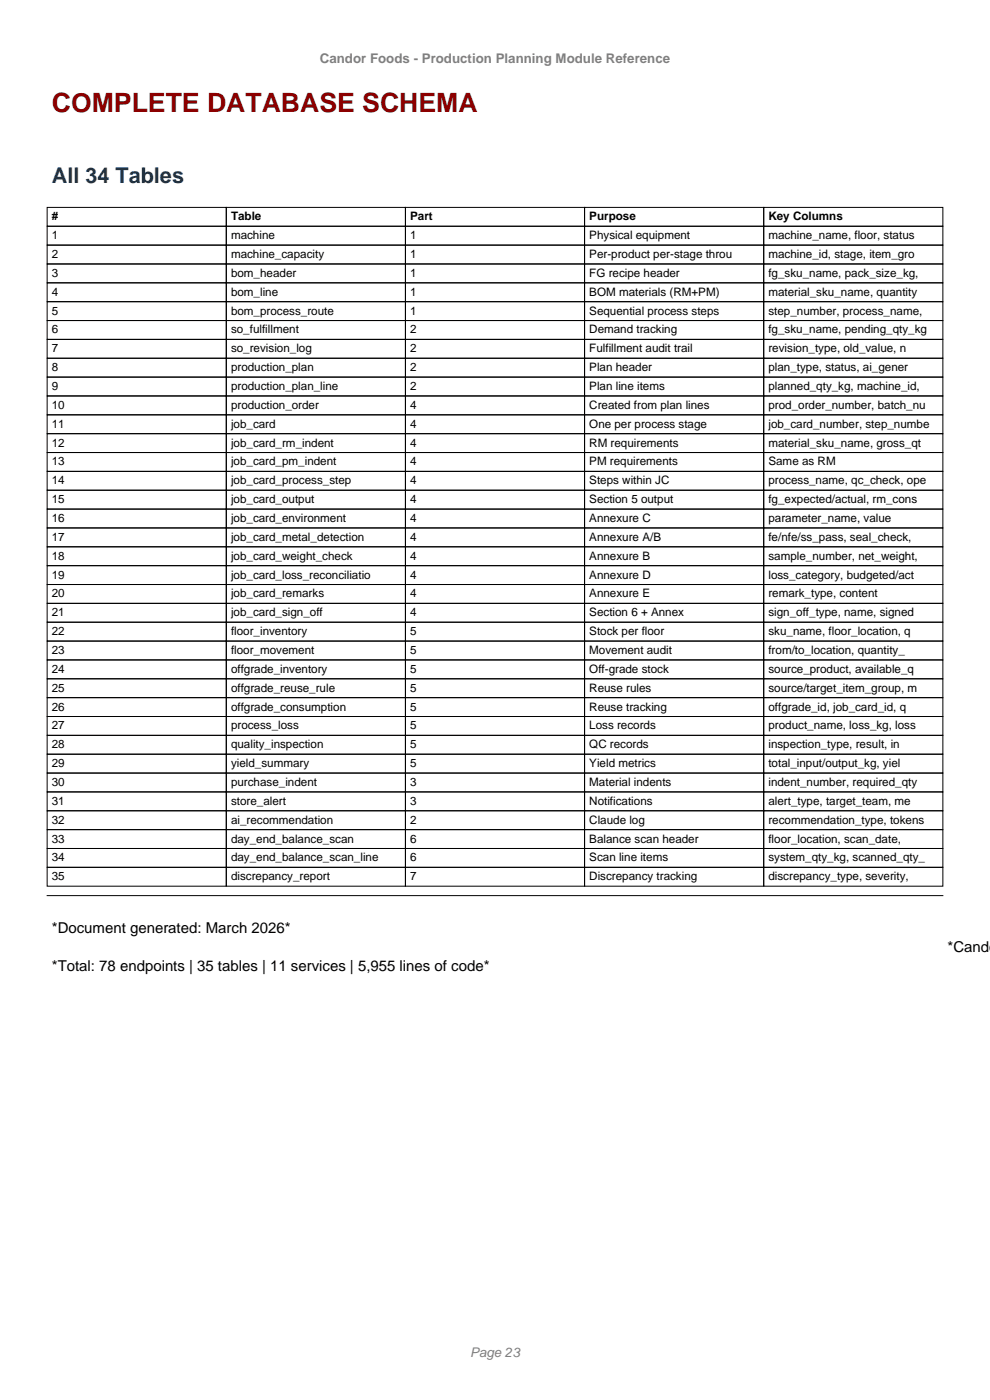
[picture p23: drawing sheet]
<svg xmlns="http://www.w3.org/2000/svg" width="210mm" height="297mm" viewBox="0 0 210 297" stroke-linecap="round" stroke-linejoin="round" font-family="sans-serif">
<defs><g id="words">
<text font-size="5.6" fill="#8b0000" x="11" y="23.7">COMPLETE DATABASE SCHEMA</text>
<text font-size="4.6" fill="#036" x="11" y="38.9">All 34 Tables</text>
<g font-size="3.2">
<text x="11" y="198">*Document generated: March 2026*</text>
<text x="201" y="202">*Cando</text>
<text x="11" y="206">*Total: 78 endpoints | 35 tables | 11 services | 5,955 lines of code*</text>
</g>
<g font-size="2.8" fill="#808080">
<text x="67.8" y="13.3">Candor Foods - Production Planning Module Reference</text>
<text x="99.7" y="287.8">Page 23</text>
</g>
<g font-size="2.5">
<text x="11" y="46.7">#</text>
<text x="49" y="46.7">Table</text>
<text x="87" y="46.7">Part</text>
<text x="125" y="46.7">Purpose</text>
<text x="163" y="46.7">Key Columns</text>
<text x="11" y="50.7">1</text>
<text x="49" y="50.7">machine</text>
<text x="87" y="50.7">1</text>
<text x="125" y="50.7">Physical equipment</text>
<text x="163" y="50.7">machine_name, floor, status</text>
<text x="11" y="54.7">2</text>
<text x="11" y="58.7">3</text>
<text x="49" y="54.7">machine_capacity</text>
<text x="49" y="58.7">bom_header</text>
<text x="87" y="54.7">1</text>
<text x="87" y="58.7">1</text>
<text x="125" y="54.7">Per-product per-stage throu</text>
<text x="125" y="58.7">FG recipe header</text>
<text x="163" y="54.7">machine_id, stage, item_gro</text>
<text x="163" y="58.7">fg_sku_name, pack_size_kg,</text>
<text x="11" y="62.7">4</text>
<text x="49" y="62.7">bom_line</text>
<text x="87" y="62.7">1</text>
<text x="125" y="62.7">BOM materials (RM+PM)</text>
<text x="163" y="62.7">material_sku_name, quantity</text>
<text x="11" y="66.7">5</text>
<text x="11" y="70.7">6</text>
<text x="49" y="66.7">bom_process_route</text>
<text x="49" y="70.7">so_fulfillment</text>
<text x="87" y="66.7">1</text>
<text x="87" y="70.7">2</text>
<text x="125" y="66.7">Sequential process steps</text>
<text x="125" y="70.7">Demand tracking</text>
<text x="163" y="66.7">step_number, process_name,</text>
<text x="163" y="70.7">fg_sku_name, pending_qty_kg</text>
<text x="11" y="74.7">7</text>
<text x="49" y="74.7">so_revision_log</text>
<text x="87" y="74.7">2</text>
<text x="125" y="74.7">Fulfillment audit trail</text>
<text x="163" y="74.7">revision_type, old_value, n</text>
<text x="11" y="78.7">8</text>
<text x="11" y="82.7">9</text>
<text x="49" y="78.7">production_plan</text>
<text x="49" y="82.7">production_plan_line</text>
<text x="87" y="78.7">2</text>
<text x="87" y="82.7">2</text>
<text x="125" y="78.7">Plan header</text>
<text x="125" y="82.7">Plan line items</text>
<text x="163" y="78.7">plan_type, status, ai_gener</text>
<text x="163" y="82.7">planned_qty_kg, machine_id,</text>
<text x="11" y="86.7">10</text>
<text x="49" y="86.7">production_order</text>
<text x="87" y="86.7">4</text>
<text x="125" y="86.7">Created from plan lines</text>
<text x="163" y="86.7">prod_order_number, batch_nu</text>
<text x="11" y="90.7">11</text>
<text x="11" y="94.7">12</text>
<text x="49" y="90.7">job_card</text>
<text x="49" y="94.7">job_card_rm_indent</text>
<text x="87" y="90.7">4</text>
<text x="87" y="94.7">4</text>
<text x="125" y="90.7">One per process stage</text>
<text x="125" y="94.7">RM requirements</text>
<text x="163" y="90.7">job_card_number, step_numbe</text>
<text x="163" y="94.7">material_sku_name, gross_qt</text>
<text x="11" y="98.7">13</text>
<text x="49" y="98.7">job_card_pm_indent</text>
<text x="87" y="98.7">4</text>
<text x="125" y="98.7">PM requirements</text>
<text x="163" y="98.7">Same as RM</text>
<text x="11" y="102.7">14</text>
<text x="11" y="106.7">15</text>
<text x="49" y="102.7">job_card_process_step</text>
<text x="49" y="106.7">job_card_output</text>
<text x="87" y="102.7">4</text>
<text x="87" y="106.7">4</text>
<text x="125" y="102.7">Steps within JC</text>
<text x="125" y="106.7">Section 5 output</text>
<text x="163" y="102.7">process_name, qc_check, ope</text>
<text x="163" y="106.7">fg_expected/actual, rm_cons</text>
<text x="11" y="110.7">16</text>
<text x="49" y="110.7">job_card_environment</text>
<text x="87" y="110.7">4</text>
<text x="125" y="110.7">Annexure C</text>
<text x="163" y="110.7">parameter_name, value</text>
<text x="11" y="114.7">17</text>
<text x="11" y="118.7">18</text>
<text x="49" y="114.7">job_card_metal_detection</text>
<text x="49" y="118.7">job_card_weight_check</text>
<text x="87" y="114.7">4</text>
<text x="87" y="118.7">4</text>
<text x="125" y="114.7">Annexure A/B</text>
<text x="125" y="118.7">Annexure B</text>
<text x="163" y="114.7">fe/nfe/ss_pass, seal_check,</text>
<text x="163" y="118.7">sample_number, net_weight,</text>
<text x="11" y="122.7">19</text>
<text x="49" y="122.7">job_card_loss_reconciliatio</text>
<text x="87" y="122.7">4</text>
<text x="125" y="122.7">Annexure D</text>
<text x="163" y="122.7">loss_category, budgeted/act</text>
<text x="11" y="126.7">20</text>
<text x="11" y="130.7">21</text>
<text x="49" y="126.7">job_card_remarks</text>
<text x="49" y="130.7">job_card_sign_off</text>
<text x="87" y="126.7">4</text>
<text x="87" y="130.7">4</text>
<text x="125" y="126.7">Annexure E</text>
<text x="125" y="130.7">Section 6 + Annex</text>
<text x="163" y="126.7">remark_type, content</text>
<text x="163" y="130.7">sign_off_type, name, signed</text>
<text x="11" y="134.7">22</text>
<text x="49" y="134.7">floor_inventory</text>
<text x="87" y="134.7">5</text>
<text x="125" y="134.7">Stock per floor</text>
<text x="163" y="134.7">sku_name, floor_location, q</text>
<text x="11" y="138.7">23</text>
<text x="11" y="142.7">24</text>
<text x="49" y="138.7">floor_movement</text>
<text x="49" y="142.7">offgrade_inventory</text>
<text x="87" y="138.7">5</text>
<text x="87" y="142.7">5</text>
<text x="125" y="138.7">Movement audit</text>
<text x="125" y="142.7">Off-grade stock</text>
<text x="163" y="138.7">from/to_location, quantity_</text>
<text x="163" y="142.7">source_product, available_q</text>
<text x="11" y="146.7">25</text>
<text x="49" y="146.7">offgrade_reuse_rule</text>
<text x="87" y="146.7">5</text>
<text x="125" y="146.7">Reuse rules</text>
<text x="163" y="146.7">source/target_item_group, m</text>
<text x="11" y="150.7">26</text>
<text x="11" y="154.7">27</text>
<text x="49" y="150.7">offgrade_consumption</text>
<text x="49" y="154.7">process_loss</text>
<text x="87" y="150.7">5</text>
<text x="87" y="154.7">5</text>
<text x="125" y="150.7">Reuse tracking</text>
<text x="125" y="154.7">Loss records</text>
<text x="163" y="150.7">offgrade_id, job_card_id, q</text>
<text x="163" y="154.7">product_name, loss_kg, loss</text>
<text x="11" y="158.7">28</text>
<text x="49" y="158.7">quality_inspection</text>
<text x="87" y="158.7">5</text>
<text x="125" y="158.7">QC records</text>
<text x="163" y="158.7">inspection_type, result, in</text>
<text x="11" y="162.7">29</text>
<text x="11" y="166.7">30</text>
<text x="49" y="162.7">yield_summary</text>
<text x="49" y="166.7">purchase_indent</text>
<text x="87" y="162.7">5</text>
<text x="87" y="166.7">3</text>
<text x="125" y="162.7">Yield metrics</text>
<text x="125" y="166.7">Material indents</text>
<text x="163" y="162.7">total_input/output_kg, yiel</text>
<text x="163" y="166.7">indent_number, required_qty</text>
<text x="11" y="170.7">31</text>
<text x="49" y="170.7">store_alert</text>
<text x="87" y="170.7">3</text>
<text x="125" y="170.7">Notifications</text>
<text x="163" y="170.7">alert_type, target_team, me</text>
<text x="11" y="174.7">32</text>
<text x="11" y="178.7">33</text>
<text x="49" y="174.7">ai_recommendation</text>
<text x="49" y="178.7">day_end_balance_scan</text>
<text x="87" y="174.7">2</text>
<text x="87" y="178.7">6</text>
<text x="125" y="174.7">Claude log</text>
<text x="125" y="178.7">Balance scan header</text>
<text x="163" y="174.7">recommendation_type, tokens</text>
<text x="163" y="178.7">floor_location, scan_date,</text>
<text x="11" y="182.7">34</text>
<text x="49" y="182.7">day_end_balance_scan_line</text>
<text x="87" y="182.7">6</text>
<text x="125" y="182.7">Scan line items</text>
<text x="163" y="182.7">system_qty_kg, scanned_qty_</text>
<text x="11" y="186.7">35</text>
<text x="49" y="186.7">discrepancy_report</text>
<text x="87" y="186.7">7</text>
<text x="125" y="186.7">Discrepancy tracking</text>
<text x="163" y="186.7">discrepancy_type, severity,</text>
</g>
</g></defs>
<g fill="none" stroke="#000" stroke-width=".21">
<path d="M10 44h38v4h-38zM10 48h38v4h-38zM10 52h38v4h-38zM10 56h38v4h-38zM48 44h38v4h-38zM48 48h38v4h-38zM48 52h38v4h-38zM48 56h38v4h-38zM86 44h38v4h-38zM86 48h38v4h-38zM86 52h38v4h-38zM86 56h38v4h-38z"/>
<path d="M124 44h38v4h-38zM124 48h38v4h-38zM124 52h38v4h-38zM124 56h38v4h-38zM162 44h38v4h-38zM162 48h38v4h-38zM162 52h38v4h-38zM162 56h38v4h-38zM10 60h38v4h-38zM10 64h38v4h-38zM10 68h38v4h-38zM10 72h38v4h-38z"/>
<path d="M10 76h38v4h-38zM10 80h38v4h-38zM48 60h38v4h-38zM48 64h38v4h-38zM48 68h38v4h-38zM48 72h38v4h-38zM48 76h38v4h-38zM48 80h38v4h-38zM86 60h38v4h-38zM86 64h38v4h-38zM86 68h38v4h-38zM86 72h38v4h-38z"/>
<path d="M86 76h38v4h-38zM86 80h38v4h-38zM124 60h38v4h-38zM124 64h38v4h-38zM124 68h38v4h-38zM124 72h38v4h-38zM124 76h38v4h-38zM124 80h38v4h-38zM162 60h38v4h-38zM162 64h38v4h-38zM162 68h38v4h-38zM162 72h38v4h-38z"/>
<path d="M162 76h38v4h-38zM162 80h38v4h-38zM10 84h38v4h-38zM10 88h38v4h-38zM10 92h38v4h-38zM10 96h38v4h-38zM10 100h38v4h-38zM48 84h38v4h-38zM48 88h38v4h-38zM48 92h38v4h-38zM48 96h38v4h-38zM48 100h38v4h-38z"/>
<path d="M86 84h38v4h-38zM86 88h38v4h-38zM86 92h38v4h-38zM86 96h38v4h-38zM86 100h38v4h-38zM124 84h38v4h-38zM124 88h38v4h-38zM124 92h38v4h-38zM124 96h38v4h-38zM124 100h38v4h-38zM162 84h38v4h-38zM162 88h38v4h-38z"/>
<path d="M162 92h38v4h-38zM162 96h38v4h-38zM162 100h38v4h-38zM10 104h38v4h-38zM10 108h38v4h-38zM10 112h38v4h-38zM10 116h38v4h-38zM48 104h38v4h-38zM48 108h38v4h-38zM48 112h38v4h-38zM48 116h38v4h-38zM86 104h38v4h-38z"/>
<path d="M86 108h38v4h-38zM86 112h38v4h-38zM86 116h38v4h-38zM124 104h38v4h-38zM124 108h38v4h-38zM124 112h38v4h-38zM124 116h38v4h-38zM162 104h38v4h-38zM162 108h38v4h-38zM162 112h38v4h-38zM162 116h38v4h-38zM10 120h38v4h-38z"/>
<path d="M10 124h38v4h-38zM10 128h38v4h-38zM10 132h38v4h-38zM10 136h38v4h-38zM10 140h38v4h-38zM48 120h38v4h-38zM48 124h38v4h-38zM48 128h38v4h-38zM48 132h38v4h-38zM48 136h38v4h-38zM48 140h38v4h-38zM86 120h38v4h-38z"/>
<path d="M86 124h38v4h-38zM86 128h38v4h-38zM86 132h38v4h-38zM86 136h38v4h-38zM86 140h38v4h-38zM124 120h38v4h-38zM124 124h38v4h-38zM124 128h38v4h-38zM124 132h38v4h-38zM124 136h38v4h-38zM124 140h38v4h-38zM162 120h38v4h-38z"/>
<path d="M162 124h38v4h-38zM162 128h38v4h-38zM162 132h38v4h-38zM162 136h38v4h-38zM162 140h38v4h-38zM10 144h38v4h-38zM10 148h38v4h-38zM10 152h38v4h-38zM10 156h38v4h-38zM10 160h38v4h-38zM48 144h38v4h-38zM48 148h38v4h-38z"/>
<path d="M48 152h38v4h-38zM48 156h38v4h-38zM48 160h38v4h-38zM86 144h38v4h-38zM86 148h38v4h-38zM86 152h38v4h-38zM86 156h38v4h-38zM86 160h38v4h-38zM124 144h38v4h-38zM124 148h38v4h-38zM124 152h38v4h-38zM124 156h38v4h-38z"/>
<path d="M124 160h38v4h-38zM162 144h38v4h-38zM162 148h38v4h-38zM162 152h38v4h-38zM162 156h38v4h-38zM162 160h38v4h-38zM10 164h38v4h-38zM10 168h38v4h-38zM10 172h38v4h-38zM10 176h38v4h-38zM48 164h38v4h-38zM48 168h38v4h-38z"/>
<path d="M48 172h38v4h-38zM48 176h38v4h-38zM86 164h38v4h-38zM86 168h38v4h-38zM86 172h38v4h-38zM86 176h38v4h-38zM124 164h38v4h-38zM124 168h38v4h-38zM124 172h38v4h-38zM124 176h38v4h-38zM162 164h38v4h-38zM162 168h38v4h-38z"/>
<path d="M162 172h38v4h-38zM162 176h38v4h-38zM10 180h38v4h-38zM10 184h38v4h-38zM10 190h190M48 180h38v4h-38zM48 184h38v4h-38zM86 180h38v4h-38zM86 184h38v4h-38zM124 180h38v4h-38zM124 184h38v4h-38zM162 180h38v4h-38z"/>
<path d="M162 184h38v4h-38z"/>
</g>
<use href="#words"/>
</svg>
